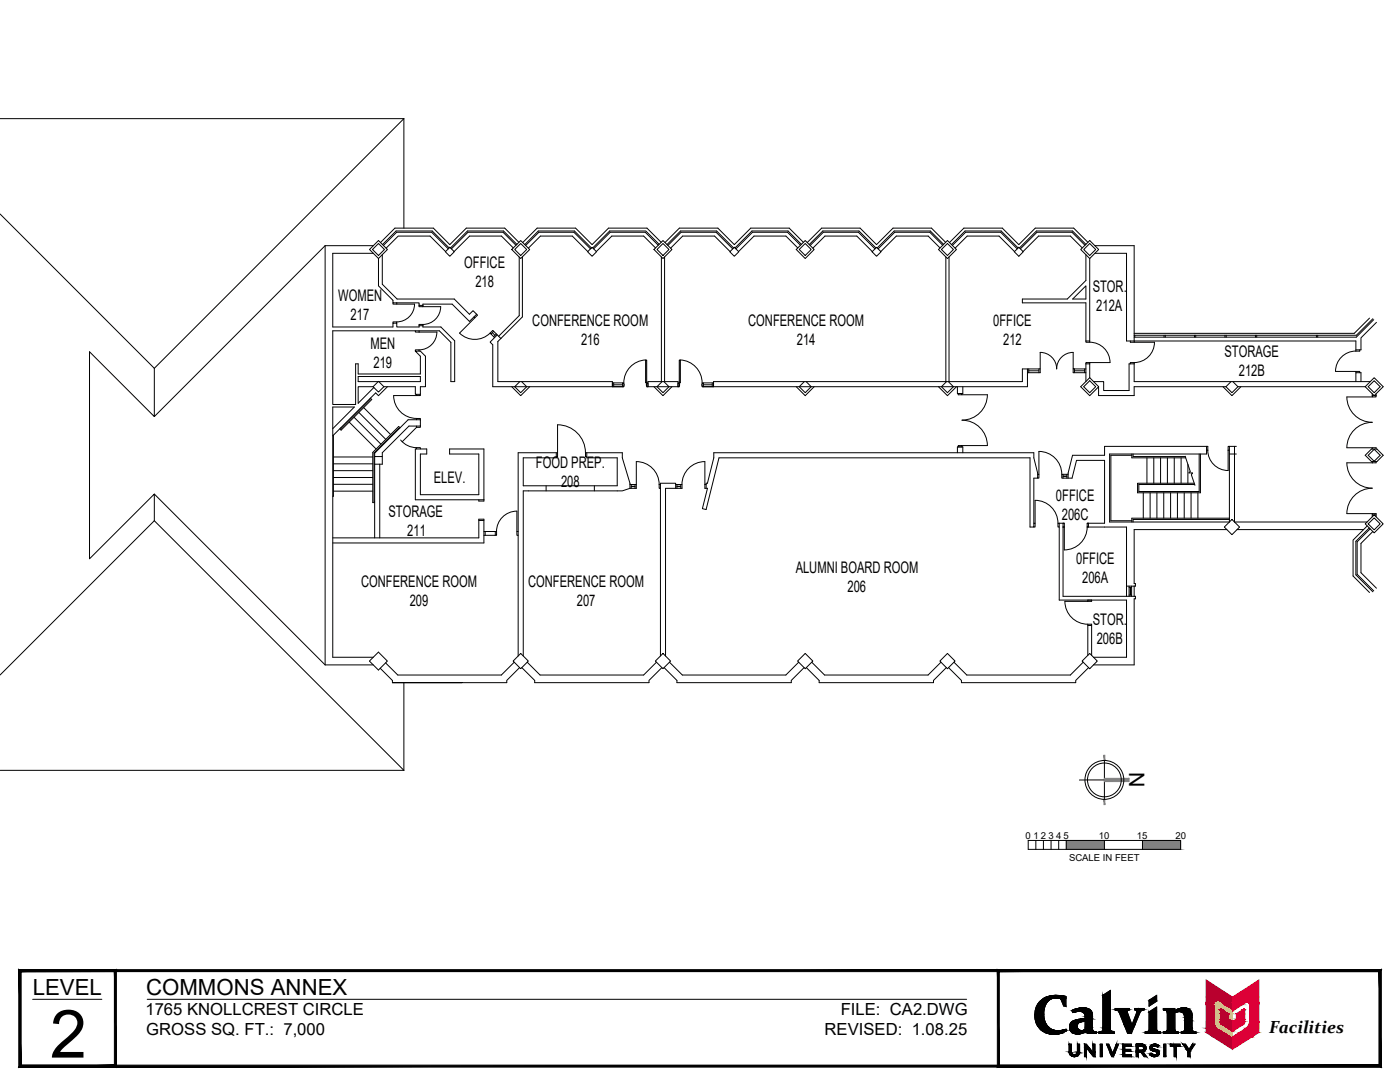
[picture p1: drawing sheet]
<svg xmlns="http://www.w3.org/2000/svg" width="279mm" height="216mm" viewBox="0 0 279 216" stroke-linecap="round" stroke-linejoin="round" font-family="sans-serif">
<defs><g id="words">
<text font-size="13.3" x="10" y="211">2</text>
<g font-size="4.4">
<text x="6.5" y="198.5">LEVEL</text>
<text x="29.2" y="198.5">COMMONS ANNEX</text>
</g>
<text font-size="4.2" x="225.3" y="154.1" transform="rotate(90 225.3 154.1)">N</text>
<text font-size="3.5" x="253.3" y="206.2">Facilities</text>
<g font-size="3.3">
<text x="29" y="202.5">1765 KNOLLCREST CIRCLE</text>
<text x="167.8" y="202.5">FILE: CA2.DWG</text>
<text x="29.2" y="206.6">GROSS SQ. FT.: 7,000</text>
<text x="164.6" y="206.6">REVISED: 1.08.25</text>
</g>
<g font-size="3.2">
<text x="92.6" y="53.5">OFFICE</text>
<text x="67.5" y="60">WOMEN</text>
<text x="94.9" y="57.3">218</text>
<text x="218.1" y="58.2">STOR.</text>
<text x="70" y="63.8">217</text>
<text x="106.2" y="65">CONFERENCE ROOM</text>
<text x="149.3" y="65">CONFERENCE ROOM</text>
<text x="198.2" y="65">0FFICE</text>
<text x="218.8" y="62">212A</text>
<text x="73.9" y="69.7">MEN</text>
<text x="116" y="68.8">216</text>
<text x="159" y="68.8">214</text>
<text x="200.2" y="68.8">212</text>
<text x="244.4" y="71.2">STORAGE</text>
<text x="74.5" y="73.5">219</text>
<text x="247.2" y="75">212B</text>
<text x="107" y="93.3">FOOD PREP.</text>
<text x="86.6" y="96.4">ELEV.</text>
<text x="112" y="97.1">208</text>
<text x="210.7" y="100">0FFICE</text>
<text x="77.5" y="103.1">STORAGE</text>
<text x="81.3" y="106.9">211</text>
<text x="211.9" y="103.8">206C</text>
<text x="214.8" y="112.5">0FFICE</text>
<text x="72.1" y="117.2">CONFERENCE ROOM</text>
<text x="105.4" y="117.2">CONFERENCE ROOM</text>
<text x="158.8" y="114.4">ALUMNI BOARD ROOM</text>
<text x="169.1" y="118.2">206</text>
<text x="216" y="116.3">206A</text>
<text x="81.8" y="121">209</text>
<text x="115.1" y="121">207</text>
<text x="218.1" y="124.8">STOR.</text>
<text x="218.9" y="128.6">206B</text>
</g>
<g font-size="1.9">
<text x="204.7" y="167.4">0</text>
<text x="206.3" y="167.4">1</text>
<text x="207.7" y="167.4">2</text>
<text x="209.2" y="167.4">3</text>
<text x="210.8" y="167.4">4</text>
<text x="212.3" y="167.4">5</text>
<text x="219.3" y="167.4">10</text>
<text x="226.9" y="167.4">15</text>
<text x="234.6" y="167.4">20</text>
<text x="213.3" y="171.9">SCALE IN FEET</text>
</g>
</g></defs>
<!-- layer: 0 -->
<g fill="none" stroke="#000" stroke-width=".2">
<path d="M216.5 155.6h3.9M220.4 151.8v7.7M205.2 167.7h30.4v1.8h-30.4zM206.7 167.7v1.8M208.2 167.7v1.8M209.8 167.7v1.8M211.3 167.7v1.8M212.8 167.7v1.8M220.4 167.7v1.8M228 167.7v1.8"/>
<circle cx="220.4" cy="155.6" r="3.4"/>
<circle cx="220.4" cy="155.6" r="3.9"/>
</g>
<g fill="#808080" stroke="#808080" stroke-width=".2">
<path d="M220.4 155.3v.7l4.9-.7zM220.4 156l4.9-.7v.7z"/>
<path d="M220.3 159.5l.2 1v-1zM220.3 159.5l.2 1h-.2z"/>
<path d="M215.5 155.7h1v-.1zM215.5 155.6h1l-1 .1z"/>
<path d="M220.3 150.7v1.1h.2zM220.3 150.7h.2v1.1z"/>
<path d="M228 167.7l7.6 1.8v-1.8zM228 167.7l7.6 1.8h-7.6z"/>
<path d="M212.8 167.7l7.6 1.8v-1.8zM212.8 167.7l7.6 1.8h-7.6z"/>
</g>
<!-- layer: A-WALL-FULL -->
<g fill="none" stroke="#000" stroke-width=".2">
<path d="M0 23.7h80.6M80.6 23.7l-49.8 49.8M80.6 23.7v21.8M0 42.7l30.8 30.8M64.9 49h9.6M64.9 49l-34.1 34.1M64.9 49v83.7M73.7 49.8l1.8-1.8 1.8 1.8-1.8 1.8zM74.5 50.5h-8.1v14.7h12v-.7h.8v.7h4.4v-.5h.8M75.5 48.6l1.2 1.2-1.2 1.2-1.2-1.2zM75.5 51.6v5.4l2.9 2.9v.5h.8M76.3 50.8v5.9l2.9 3h11.5l3 3 .7-.7 .7 .7"/>
<path d="M76.3 48.8l2.7-2.7h7.3l3.3 3.4M76.5 49l2.7-2.7h6.9l3.4 3.4M77.1 49.5l2.4-2.4h6.3l3.1 3.1M89.8 49.3l.9 .9-.9 .9-.9-.9zM102.1 49.8l1.8-1.8 1.8 1.8-1.8 1.8zM102.4 49.5l-2.3-2.4h-6.4l-3.1 3.1M102.7 49.8l1.2-1.2 1.2 1.2-1.2 1.2zM103 48.9l-2.6-2.6h-7l-3.3 3.4M103.2 48.8l-2.7-2.7h-7.2l-3.4 3.4M103.6 48.4l-2.9-2.9h-7.6l-3.3 3.3-3.3-3.3h-7.7l-2.9 2.9M103.6 51.3v11.7l-4.1 4.1M104.3 51.2v12l-4.9 4.9v8h22.8v1.1"/>
<path d="M104.7 48.8l2.7-2.7h7.2l3.4 3.4M104.9 49l2.6-2.7h7l3.3 3.4M105.4 49.5l2.5-2.4h6.3l3.1 3.1M117.9 49.6l.3-.3 .9 .9-.9 .9-.9-.9zM130.5 49.8l1.8-1.8 1.8 1.8-1.8 1.8zM130.8 49.5l-2.3-2.4h-6.4l-3.1 3.1M131.1 49.8l1.2-1.2 1.2 1.2-1.2 1.2zM131.4 48.9l-2.6-2.6h-7l-3.3 3.4M131.6 48.8l-2.7-2.7h-7.2l-3.4 3.4M132 48.4l-2.9-2.9h-7.7l-3.2 3.3-3.3-3.3h-7.7l-2.9 2.9M132 51.3v24.8M132.6 51.3v24.8"/>
<path d="M133.1 48.8l2.7-2.7h7.2l3.4 3.4M133.3 49l2.6-2.7h7l3.3 3.4M133.8 49.5l2.4-2.4h6.4l3.1 3.1M146.5 49.3l.9 .9-.9 .9-.9-.9zM158.9 49.8l1.8-1.8 1.8 1.8-1.8 1.8zM159.2 49.5l-2.4-2.4h-6.3l-3.1 3.1M159.8 48.9l-2.6-2.6h-7l-3.3 3.4M159.9 48.8l-2.6-2.7h-7.2l-3.4 3.4M160.3 48.4l-2.8-2.9h-7.7l-3.3 3.3-3.2-3.3h-7.7l-2.9 2.9M160.7 48.6l1.2 1.2-1.2 1.2-1.2-1.2zM161.5 48.8l2.7-2.7h7.2l3.4 3.4M161.7 49l2.6-2.7h7l3.3 3.4"/>
<path d="M162.2 49.5l2.4-2.4h6.4l3.1 3.1M174.9 49.3l.9 .9-.9 .9-.9-.9zM187.3 49.8l1.8-1.8 1.8 1.8-1.8 1.8zM187.6 49.5l-2.4-2.4h-6.3l-3.1 3.1M187.9 49.8l1.2-1.2 1.2 1.2-1.2 1.2zM188.1 48.9l-2.5-2.6h-7l-3.4 3.4M188.3 48.8l-2.6-2.7h-7.2l-3.4 3.4M188.7 48.4l-2.8-2.9h-7.7l-3.3 3.3-3.2-3.3h-7.7l-2.9 2.9M188.8 51.3v24.8M189.4 51.3v24.8M189.9 48.8l2.7-2.7h7.2l3.4 3.4M190.1 49l2.6-2.7h7l3.3 3.4"/>
<path d="M190.6 49.5l2.4-2.4h6.4l3.1 3.1M203.3 49.3l.9 .9-.9 .9-.9-.9zM214.1 59.7l2.6-2.7v2.7zM215.7 49.8l1.8-1.8 1.8 1.8-1.8 1.8zM216 49.5l-2.4-2.4h-6.3l-3.1 3.1M216.5 48.9l-2.6-2.6h-7l-3.3 3.4M216.7 50.8v5.2l-3.7 3.7h-9v.7h12.7v7.6M216.7 48.8l-2.7-2.7h-7.2l-3.3 3.4M217.1 48.4l-2.8-2.9h-7.7l-3.3 3.3-3.3-3.3h-7.6l-2.9 2.9M217.5 48.6l1.2 1.2-1.2 1.2-1.2-1.2zM217.5 51.6v16.4M218.5 49h7.8v19.3h4.1a4.1 4.1 0 0 1-4.1 4"/>
<path d="M218.5 50.5h6.3v17.5h45.8v2.1h.8v-.3M30.8 73.5v9.6l-12.9-12.9v41.3l12.9-12.9v5.3M71.5 75.1h12.4v1h-12.4zM73.7 79.6l.1 .1-5.7 5.8-.1-.1M73.9 79.4l.3 .3-6.1 6.1-.3-.2M74.5 77.2h-3v3.3l3.1-3.2M74.5 77.2l1 1 1.1-1M74.5 77.2l1-1.1 1.1 1.1M77.3 77.2l-1.8 1.8-.5-.6-8.6 8.6M78.4 60.4v.3h4.3a3.6 3.6 0 0 1-3.5 3.5M78.4 64.5v-.3h.8v.3M79.2 60.4h4.4v.8h4.4a3.6 3.6 0 0 1-3.6 3.5"/>
<path d="M79.2 60.4v.3M82.9 66v.3h.7M82.9 70.1v-.3h.7v.3M83.1 78.7v.2h.8v-.2M83.1 78.9h-4.5a4.6 4.6 0 0 0 4.5 4.6M83.6 60.9h.8M83.6 65h.8M83.6 66.3h3.6M83.6 66v.3M84.4 64.7v.5h3.6l2.7 2.8v8.1h-.7v-7.8l-2.3-2.3h-21.3v14.7h4.6v-8.1h.5v2h12.4v-3.5l-1-1h1l1 1v6.1h-1v1.5h-1v-1.5h-6.3M84.4 61.2v-.5h5.8l3.5 3.4 1.4-1.4M87.2 66.3a3.6 3.6 0 0 1-3.6 3.5"/>
<path d="M94.8 63.4l-3.1 3.1a4.3 4.3 0 0 0 6.1 0M95.1 62.7l.2 .2-.5 .5-.2-.2M98.3 66.4l.5 .5M98.5 66.1l-.5 .5 .7 .8M98.5 66.1l-.2-.2-.5 .6 .2 .1M98.5 66.1l1.5 1.4M99.1 66.6l-.6 .6M99.2 66.8l-1.4 1.5 .5 .5v8.4h26.2M102.1 77.2l1.8 1.8 1.8-1.8M103.7 76.1l-1 1.1 1.2 1.2 1.2-1.2-1-1.1M122.2 76.4h2M122.5 76.8h1.7"/>
<path d="M122.5 76.4v.8M124.2 76.4h.3v.8h-.3zM128.8 71.8a4.6 4.6 0 0 0-4.3 4.6M128.8 71.8h.3v4.6h-.3zM129.1 76.4h.2v.8h-.2zM129.1 77.2h6.5M129.3 77.2v-1.1h6v1.1M130.5 77.2l1.8 1.8 1.8-1.8M132.1 76.1l-1 1.1 1.2 1.2 1.2-1.2-1-1.1M135.3 76.4h.3v.8h-.3zM135.6 71.8h.2v4.6h-.2zM135.8 71.8a4.6 4.6 0 0 1 4.3 4.6"/>
<path d="M140.1 76.4h.3v.8h-.3zM140.4 76.4h2M140.4 76.8h1.7M142.1 76.4v.8M158.9 77.2l1.8 1.8 1.8-1.8M160.5 76.1l-1 1.1 1.2 1.2 1.2-1.2-1-1.1M187.3 77.2l1.8 1.8 1.8-1.8M188.9 76.1l-1 1.1 1.2 1.2 1.2-1.2-1-1.1M191.1 78.5h1.1M191.2 78.5v.3h.8v-.3M192 78.8h5.1M197.1 78.8a5.1 5.1 0 0 1-5.1 5 5.1 5.1 0 0 1 5.1 5.1"/>
<path d="M205.1 73.6v3.6h-65M205.3 73.6v.8M205.3 74h2M207.3 73.6v.8M207.6 73.6v.8h-2.5M214.2 73.6v.8h2.5M214.4 73.6h-.2v-3.3a3.3 3.3 0 0 0-3.3 3.3 3.3 3.3 0 0 0-3.3-3.3v3.3h-3.6v2.5h-61.6v1.1M214.4 74h2.1M214.4 73.6v.8M214.4 73.6h2.3M216.5 73.6v.8M216.7 68v.3h.8v-.3"/>
<path d="M216.7 72.6h.8M216.7 68h.8M216.7 72.6v3.5M217.5 68.3a4.1 4.1 0 0 1 4 4h-4M217.5 76l1.2 1.2-1.2 1.2-1.2-1.2zM217.5 75.4l1.8 1.8-1.8 1.8-1.8-1.8zM217.5 72.3h-.8v.3M217.5 72.3v3.1M219.2 77.1v1.8h7.1v-1.7h18.4M225.6 68v.3h.7M226.3 72.6h-1v5.3h-5v-1.8h-2.1M226.3 72.3v3.8h47.2"/>
<path d="M226.3 72.3h-.7v.3M226.5 66.9v.4M232.3 66.9v.4M232.6 66.9v.4M238.4 66.9v.4M238.6 66.9v.4M244.1 77.2l1.8 1.8 1.8-1.8M244.5 66.9v.4M244.7 77.2l1.2 1.2 1.2-1.2M244.7 66.9v.4M245.7 76.1l-1 1.1M246 76.1l1.1 1.1"/>
<path d="M247.1 77.2h25.4M250.5 66.9v.4M250.8 66.9v.4M262.7 66.9v.4M263 66.9v.4M268.8 79.2a5.1 5.1 0 0 0 5.1 5.1 5.1 5.1 0 0 0-5.1 5h5.1M268.8 79.2h5.1M270.6 70.1a4.1 4.1 0 0 0-4.1 4h4.9v.3M270.6 76.1v-1.7h1v1.7M270.6 74.1v.3M273.1 77.2l1.1-1.2 1.2 1.2-1.2 1.2zM273.3 63.5l-3 3h-44"/>
<path d="M273.9 79v.2h.7v-.2M273.9 79h.7M273.9 78.6v.4M274 63.6l-3.3 3.3h-44.4M274.2 63.8l-3.5 3.5h-44.4M274.2 75.4l1.8 1.8-1.8 1.8-1.7-1.8zM274.6 78.6v.4M274.7 64.3l-3.1 3.1v2.4h-1M30.8 98.6l34.1 34.1M66.4 85.5l4.3-4.3h-4.3v49.9h8.1M66.5 86.8v12.2h-.1M66.5 92.6h7.9"/>
<path d="M66.5 93.9h7.9M66.5 95.3h7.9M66.5 96.6h7.9M66.5 98h7.9M66.5 91.2h7.9M69.7 84.2l5.4 5.4M70.7 83.3l5.3 5.3M71.6 82.3l5.4 5.4M72.6 81.3l5.4 5.4M74.8 90.4l6.6-6.6h2.5v1.2h-2.3l-5.3 5.3v.8h-1.5zM74.8 91.1v16.2M75.8 92.6v14.7"/>
<path d="M76.3 91.1v1.5h-1.5M79.7 85.5l-.1-.1-5 5v9.6h.2M79.8 85.4l-.2-.3-5.2 5.2v10h.4M80 87.8a4.1 4.1 0 0 0 3.1 1.5M83.1 89.6v-.3h.8v.3M83.1 83.8v-.3h.8v.3M83.1 85v.3M83.9 85v.3h-.8l-2.8 2.8M95.6 99.7v.3h1v-10.4h-6.9v1h5.9v8.1h-11.7v-8.1h1.3v-1h-2.3v10.1h13.7M109 96.9v1M111 90.3v1.1h-6.6v5.5h18.8v-5.5h-6.1v-1.1M111.3 90.3h-7.9v40.6"/>
<path d="M116.8 90.3a5.6 5.6 0 0 0-5.5-5.5v6.3h-.3M116.9 90.3h7.3v1.1l1.5 5v1h1.3v-.7h-1.3M116.9 90.3v.8h.2M118.6 96.9v1M125.7 97.4l-1.5 .5h-19.8v33M126 97h.7M126 97.1h.7M126 96.7v.7M126.7 96.7v.7M131.6 96.7v.7h.2M131.6 96.7h.2M131.6 96.7a4.6 4.6 0 0 0-4.6-4.6v4.6"/>
<path d="M134.8 97.4v-1h-3v34.5M134.8 96.7h1.3v.7h-3.3v33.5M135.1 96.7v.7M135.1 97h.8M135.1 97.1h.8M135.9 96.7v.7M140.7 92.1a4.6 4.6 0 0 0-4.6 4.6M140.7 92.1v5.3h.2v-1h.3l1.3-5v-1.1h63.8v1.1l.8 3v1h-.8v9.8h-.7v-13.8h-62.1l-2.6 10.3-.7-.2 1-4.1h-.3M140.7 96.7h.2M191.1 89.2h1.1M191.2 88.9h.8v.3h-.8zM192 88.9h5.1"/>
<path d="M207.1 94.6h.2v.8h-.2M207.3 90.1a4.6 4.6 0 0 1 4.6 4.5M207.3 90.1v4.5M212.2 94.6v.8M212.2 95h.7M212.2 95.1h.7M212.9 94.6v.8M213.2 94.6h-1.3v.8h2.1l.8-3.5h5.6v12.5h-3.4M225.9 90.8h-4.2v13.1h4.2M225.9 90.6v.8h10.7M226.1 90.6v.5h10.4M228.2 98.3v5.1"/>
<path d="M228.9 91.4v5M229.5 98.3v5.1M230.3 91.4v5M230.9 98.3v5.1M231.6 91.4v5M232.3 98.3v5.1M233 91.4v5M233.6 98.3v5.1M234.3 91.4v5M235 98.3v5.1M235.7 91.4v5M236.3 98.3v5.1"/>
<path d="M236.5 91l1 3-.2 .4h.7l-.2 .3 .7 2.1M237.1 92.7v3.7M237.7 98.3v5.1M239.1 98.3v5.1M239.3 90.6v7.5h-12v-1.4h11.1M239.6 90.6v7.7h-12.6v-1.9h11.3M240.8 89.1v1.5h-19.4v13.6h24v-15.1M240.8 89.8h.2M241 89.8a4.1 4.1 0 0 0 4.1 4.1M241 89.8v-.7h-20.6v1.7h-6.4l-.8 3.6v1M245.1 89.8v4.1M245.1 89.8h.3"/>
<path d="M245.4 89.1h-.3v.7M245.4 89.1h1.3M245.4 90.6h1.3M246.4 89.1v15.1h26.4M272.5 90.8l1.2-1.2h1.1l1.2 1.2-1.2 1.3h-1.1zM273.1 90.8l1.1-1.1 1.2 1.1-1.2 1.2zM273.9 97.4a5.1 5.1 0 0 0-5.1 5.1h5.1M273.9 89.6v-.3h.7v.3M273.9 92.1v.3M274.6 92.1v.3l-5.8-.1a5.1 5.1 0 0 0 5.1 5.1M30.8 103.9l-30.8 30.8M30.8 103.9l49.8 49.8"/>
<path d="M66.4 107.3h29.2v-3.7h1v4.7h-30.2M95.6 103.9h1M96.6 106.1h2.2v.7h-2.2M96.8 106.1v.7M98.8 106.1h.3v.7h-.3M103.2 102a4.1 4.1 0 0 0-4.1 4.1M103.2 102v4.8h.2M103.2 106.1h.2M206.3 104.4h.3v.8h-.3M211.1 104.4a4.6 4.6 0 0 0-4.5-4.6v4.6M211.4 104.4h-.3v.8h.3M211.4 104.4v15.3h13.4v11.4h-6.6"/>
<path d="M211.4 104.4h1M217 104.4h.2v.8h-.2zM217.1 119.7v.3M217.9 119.7v.3h-5.4a4.6 4.6 0 0 0 4.6 4.6M224.8 119v-13.8h-7.8a4.6 4.6 0 0 1-4.6 4.5v-4.5h-.2h.2v-.8h-.2v14.6h14.4v.5h-.3v13.2h-8.1M225.3 117.2h.5M225.3 118.7h.5M225.3 117v2M225.6 117.2v1.5M225.8 117v2M226.3 117v2M244.3 105.2l1.6-1.5 1.5 1.5-1.5 1.5z"/>
<path d="M244.8 105.7h-18.5v10.7h.3v.6h-1.8M245.4 103.7h-19.3v.5M245.4 103.4h-19.5v.8M246.9 105.7h25.2M272.9 104.9l-2.9 2.9v7.1l3.3 3.3M273.1 104.5l1.1-1.2 1.2 1.2-1.2 1.2zM273.3 105.3l-2.7 2.7v6.7l3.4 3.4M273.4 105.5l-2.6 2.6v6.5l3.4 3.3M273.9 102.7h.7v.4M274 106.1l-2.4 2.3v5.9l3.1 3.1M274.2 102.7l1.8 1.8-1.8 1.8-1.7-1.8zM274.6 102.7v-.2h-.7v.6"/>
<path d="M64.9 132.7h9.6M73.7 131.9l1.8-1.8 1.8 1.8-1.8 1.8zM75.9 133.4l2.4 2.4v.4M80.6 136.2v17.5M102.6 132.1l-2.5 2.6h-20.7l-2.4-2.4M103.7 133.2l-2.6 2.6v.4h-22.8h13.9M103.9 130.4l1.5 1.5-1.5 1.5-1.5-1.5zM104.1 133.2l2.6 2.6v.4h22.8v-.4l2.6-2.6M105.2 132.1l2.6 2.6h20.6l2.6-2.6M130.8 131.9l1.5-1.5 1.5 1.5-1.5 1.5zM132.5 133.2l2.6 2.6v.4h22.8v-.4l2.6-2.6M133.6 132.1l2.6 2.6h20.6l2.6-2.6"/>
<path d="M159.2 131.9l1.5-1.5 1.5 1.5-1.5 1.5zM160.9 133.2l2.6 2.6v.4h22.8v-.4l2.6-2.6M162 132.1l2.6 2.6h20.6l2.6-2.6M189.1 130.4l1.5 1.5-1.5 1.5-1.5-1.5zM189.3 133.2l2.6 2.6v.4h22.8v-.4l2.6-2.6M190.4 132.1l2.5 2.6h20.7l2.6-2.6M216 131.9l1.5-1.5 1.5 1.5-1.5 1.5zM217.1 124.6v6.2M217.1 124.6h.8v6.2M217.1 124.8h.8M0 153.7h80.6"/>
</g>
<!-- layer: A-WALL FULL -->
<path d="M191.1 77.2v1.3M192.2 77.2v1.3M191.1 89.2v1.1M192.2 89.2v1.1" fill="none" stroke="#000" stroke-width=".2"/>
<!-- layer: A-TITL -->
<g fill="#000" stroke="#000" stroke-width=".2">
<path d="M210.5 198.6h.3zM220.1 198.6l1.5-1v1zM229.3 199.6h1.5v.2zM229.3 199.6l1.5-1v1zM210 206.4h.8zM212.5 205.5h.3zM214.1 202h.2zM214.2 210.8h.5zM214.8 210.4h.5zM214.9 206.3h.5zM216 201.9h1.9zM216 201.1h.4z"/>
<path d="M216.7 206h2.1zM220 205.7h1.7zM220.1 205.6h1.5zM229.2 205.8h1.7zM229.2 205.7h1.7zM230.3 208.4h.4zM230.8 210h.5zM229.3 201.9l1.5-1v1zM234.5 201.7h3.1zM236.2 201.1h.3z"/>
<path d="M207.5 199.9l1.5 .1 .1-.1zM207.5 199.9l1.5 .1h-1.6z"/>
<path d="M207.6 199.8h1.5zM207.5 199.9h1.6z"/>
<path d="M207.7 199.7l1.4 .1 .2-.1zM207.7 199.7l1.4 .1h-1.5z"/>
<path d="M207.8 199.6h1.5zM207.7 199.7h1.6z"/>
<path d="M208 199.5l1.3 .1 .2-.1zM207.8 199.6l.2-.1 1.3 .1z"/>
<path d="M208 199.4h1.6zM208 199.5h1.5z"/>
<path d="M208.1 199.3h1.7zM208 199.4h1.6z"/>
<path d="M208.3 199.2l1.5 .1 .2-.1zM208.1 199.3l.2-.1 1.5 .1z"/>
<path d="M208.3 199.2h1.8zM208.3 199.2h1.7z"/>
<path d="M208.4 199.2h1.9zM208.3 199.2h1.8z"/>
<path d="M208.5 199.1h2zM208.4 199.2h1.9z"/>
<path d="M208.5 199.1h2.3zM208.5 199.1h2.3z"/>
<path d="M208.5 199.1h2.3zM208.5 199.1h2z"/>
<path d="M210.8 199.1h1.9zM210.8 199.1h1.9z"/>
<path d="M210.5 198.6h.8zM210.2 198.6h1.1z"/>
<path d="M210.2 198.6h1.1zM210.2 198.6h1.1z"/>
<path d="M210.2 198.6l1.5 .1zM210 198.7h1.7z"/>
<path d="M210 198.7h1.8zM209.9 198.7h1.9z"/>
<path d="M209.9 198.7h2.3zM209.6 198.7h2.6z"/>
<path d="M209.6 198.7l2.8 .1zM209.5 198.8h2.9z"/>
<path d="M209.5 198.8h3.2zM209.2 198.8h3.5z"/>
<path d="M209.2 198.8l3.5 .1zM209.1 198.9h3.6z"/>
<path d="M209.1 198.9h3.6zM209.1 198.9h3.6z"/>
<path d="M209.1 198.9l3.6 .1zM208.8 199h3.9z"/>
<path d="M208.8 199l3.9 .1v-.1zM208.6 199.1l.2-.1 3.9 .1z"/>
<path d="M208.6 199.1h4.1zM208.5 199.1h4.2z"/>
<path d="M210.8 199.1l1.9 .1zM210.8 199.1l1.9 .1z"/>
<path d="M211.1 199.2h1.6zM211.1 199.2h1.6z"/>
<path d="M211.4 199.2l1.3 .1zM211.4 199.2l1.3 .1z"/>
<path d="M211.7 199.3l1 1.5v-1.5zM211.7 199.3l1 1.5h-.4z"/>
<path d="M220.1 198.6l1.5 6.3v-6.3zM220.1 198.6l1.5 6.3h-1.5z"/>
<path d="M229.3 199.6v.2h1.5zM229.3 199.8h1.5l-1.5 1z"/>
<path d="M3.8 212.9l271.4-.4h-271zM3.8 212.9l271.4-.4 .4 .4zM275.2 193.9v18.6l.4 .4zM275.2 193.9l.4-.4v19.4zM4.2 193.9h271l.4-.4zM3.8 193.5h271.8l-271.4 .4zM3.8 193.5l.4 19v-18.6zM3.8 193.5l.4 19-.4 .4z"/>
<path d="M3.8 212.9l19-.4h-18.6zM3.8 212.9l19-.4 .4 .4zM22.8 193.9v18.6l.4 .4zM22.8 193.9l.4-.4v19.4zM4.2 193.9h18.6l.4-.4zM3.8 193.5h19.4l-19 .4zM3.8 193.5l.4 19v-18.6zM3.8 193.5l.4 19-.4 .4z"/>
<path d="M199.4 212.5l-.4 .4 76.2-.4zM199 212.9l76.2-.4 .4 .4zM275.2 193.9v18.6l.4 .4zM275.2 193.9l.4-.4v19.4zM199.4 193.9h75.8l.4-.4zM199 193.5h76.6l-76.2 .4zM199 193.5l.4 19v-18.6zM199 193.5l.4 19-.4 .4z"/>
<path d="M206.6 201.9l1.7 .2v-.2zM206.6 201.9l1.7 .2h-1.7z"/>
<path d="M206.6 202.1l1.7 .2v-.2zM206.6 202.1l1.7 .2h-1.8z"/>
<path d="M206.5 202.3l1.8 .2v-.2zM206.5 202.3l1.8 .2h-1.8z"/>
<path d="M206.5 202.5l1.8 .1v-.1zM206.5 202.5l1.8 .1h-1.8z"/>
<path d="M206.5 202.6l1.8 .3v-.3zM206.5 202.6l1.8 .3h-1.8z"/>
<path d="M206.5 202.9l1.9 .1-.1-.1zM206.5 202.9l1.9 .1h-1.9z"/>
<path d="M206.6 201.7l1.7 .2v-.2zM206.6 201.7l1.7 .2h-1.7z"/>
<path d="M206.5 203l1.9 .2v-.2zM206.5 203l1.9 .2h-1.8z"/>
<path d="M206.6 201.5l1.7 .2 .1-.2zM206.6 201.5l1.7 .2h-1.7z"/>
<path d="M206.7 201.4h1.7zM206.7 201.4l1.7 .1z"/>
<path d="M206.6 203.2l1.8 .2v-.2zM206.6 203.2l1.8 .2h-1.8z"/>
<path d="M206.6 203.4l1.9 .2-.1-.2zM206.6 203.4l1.9 .2h-1.8z"/>
<path d="M206.7 201.2l1.7 .2v-.2zM206.7 201.2l1.7 .2h-1.7z"/>
<path d="M206.8 201.1h1.6zM206.8 201.1l1.6 .1z"/>
<path d="M206.7 203.6l1.8 .2v-.2zM206.7 203.6l1.8 .2h-1.8z"/>
<path d="M206.8 200.9l1.6 .2 .1-.2zM206.8 200.9l1.6 .2h-1.6z"/>
<path d="M206.7 203.8l1.9 .1-.1-.1zM206.7 203.8l1.9 .1h-1.9z"/>
<path d="M206.9 200.8l1.6 .1v-.1zM206.9 200.8l1.6 .1h-1.7z"/>
<path d="M206.7 203.9l2 .2-.1-.2zM206.7 203.9l2 .2h-1.9z"/>
<path d="M207 200.6l1.5 .2 .1-.2zM207 200.6l1.5 .2h-1.6z"/>
<path d="M207 200.5h1.7zM207 200.5l1.6 .1z"/>
<path d="M206.8 204.1l1.9 .1zM206.8 204.1l1.9 .1z"/>
<path d="M206.8 204.2l2 .1-.1-.1zM206.8 204.2l2 .1h-1.9z"/>
<path d="M207.2 200.3l1.5 .2 .1-.2zM207.2 200.3l1.5 .2h-1.7z"/>
<path d="M206.9 204.3l2 .2-.1-.2zM206.9 204.3l2 .2h-1.9z"/>
<path d="M207.2 200.3h1.6zM207.2 200.3h1.6z"/>
<path d="M207 204.5l1.9 .1zM207 204.5l1.9 .1z"/>
<path d="M207 204.6l2.1 .2-.2-.2zM207 204.6l2.1 .2h-2z"/>
<path d="M207.3 200.1l1.5 .2 .1-.2zM207.3 200.1l1.5 .2h-1.6z"/>
<path d="M207.4 200h1.6zM207.4 200l1.5 .1z"/>
<path d="M207.1 204.8h2zM207.1 204.8h2z"/>
<path d="M207.1 204.8l2.2 .2-.2-.2zM207.1 204.8l2.2 .2h-2z"/>
<path d="M207.3 205l2.1 .1zM207.3 205l2.1 .1z"/>
<path d="M207.4 205.1l2.1 .1zM207.4 205.1l2.1 .1z"/>
<path d="M207.4 205.2l2.4 .1-.3-.1zM207.4 205.2l2.4 .1h-2.2z"/>
<path d="M207.6 205.3h2.2zM207.6 205.3h2.2z"/>
<path d="M207.6 205.3l2.4 .2-.2-.2zM207.6 205.3l2.4 .2h-2.3z"/>
<path d="M210 206.4h.7zM210.1 206.4h.6z"/>
<path d="M207.7 205.5h2.6zM207.7 205.5h2.6z"/>
<path d="M207.8 205.5l2.6 .1zM207.8 205.5l2.6 .1z"/>
<path d="M207.9 205.6h2.7zM207.9 205.6h2.7z"/>
<path d="M207.9 205.6l3 .1zM207.9 205.6l3 .1z"/>
<path d="M208 205.7h3.2zM208 205.7h3.2z"/>
<path d="M209.8 206.3h1.3zM209.8 206.3l1 .1z"/>
<path d="M209.6 206.3h1.6zM209.6 206.3h1.5z"/>
<path d="M209.4 206.3h2zM209.4 206.3h1.8z"/>
<path d="M209.2 206.2h2.4zM209.2 206.2l2.2 .1z"/>
<path d="M209.1 206.2h2.6zM209.1 206.2h2.5z"/>
<path d="M208.8 206.1h3.1zM208.8 206.1l2.9 .1z"/>
<path d="M208.8 206.1h3.2zM208.8 206.1h3.1z"/>
<path d="M208.5 206l3.5 .1 .3-.1zM208.5 206l3.5 .1h-3.2z"/>
<path d="M208.2 205.8l4.1 .2 .3-.2zM208.2 205.8l4.1 .2h-3.8zM208.5 206h3.8zM208.5 206h3.8z"/>
<path d="M208.2 205.8h4.4zM208.2 205.8h4.4z"/>
<path d="M212.5 205.5h.3zM212.2 205.5h.6z"/>
<path d="M212.2 205.5l.6 .1zM212 205.6h.8z"/>
<path d="M212 205.6h.8zM211.6 205.6h1.2z"/>
<path d="M211.6 205.6l1.2 .1zM211.2 205.7h1.6z"/>
<path d="M211.2 205.7h1.6zM211.2 205.7h1.6z"/>
<path d="M208 205.7l4.6 .1 .2-.1zM208 205.7l4.6 .1h-4.4z"/>
<path d="M213.4 208.3l.4 1.6v-1.6zM213.4 208.3l.4 1.6h-.4z"/>
<path d="M213.4 209.9h.4zM213.4 209.9h.4z"/>
<path d="M213.4 209.9l.4 .1zM213.4 209.9l.4 .1z"/>
<path d="M213.4 210l.5 .1zM213.4 210l.5 .1z"/>
<path d="M213.4 210.1h.5zM213.4 210.1h.5z"/>
<path d="M213.4 210.1l.6 .1zM213.4 210.1l.6 .1z"/>
<path d="M213.5 210.2l.5 .1zM213.5 210.2l.5 .1z"/>
<path d="M213.5 210.3h.5zM213.5 210.3h.5z"/>
<path d="M213.5 210.3l.6 .1zM213.5 210.3l.6 .1z"/>
<path d="M213.5 210.4h.7zM213.5 210.4h.7z"/>
<path d="M214.2 210.8h.3zM214.3 210.8h.2z"/>
<path d="M213.6 210.4h.7zM213.6 210.4h.7z"/>
<path d="M213.6 210.4l.8 .1zM213.6 210.4l.8 .1z"/>
<path d="M213.6 210.5h.8zM213.6 210.5h.8z"/>
<path d="M214.1 202h.3zM214.1 202h.2z"/>
<path d="M214 201.9h.7zM214 201.9l.4 .1z"/>
<path d="M214.1 210.8h.6zM214.1 210.8h.6z"/>
<path d="M214 210.8h.9zM214 210.8h.7z"/>
<path d="M214.9 206.3h.4zM215 206.3h.3z"/>
<path d="M213.9 210.7h1zM213.9 210.7l1 .1z"/>
<path d="M213.5 204.7h1.5zM213.5 204.7h1.5z"/>
<path d="M213.5 204.7l1.5 .2v-.2zM213.5 204.7l1.5 .2h-1.5zM213.5 204.9h1.5zM213.5 204.9h1.5z"/>
<path d="M213.5 204.9l1.5 .2v-.2zM213.5 204.9l1.5 .2h-1.5z"/>
<path d="M215 210h.5zM215 210h.5z"/>
<path d="M213.5 204.5l1.5 .2v-.2zM213.5 204.5l1.5 .2h-1.5z"/>
<path d="M213.5 204.5h1.5zM213.5 204.5h1.5z"/>
<path d="M213.8 210.7h1.2zM213.8 210.7h1.1z"/>
<path d="M213.5 205.1h1.6zM213.5 205.1h1.6z"/>
<path d="M213.5 205.1l1.6 .1v-.1zM213.5 205.1l1.6 .1h-1.6z"/>
<path d="M214 201.8h1.1zM214 201.8l.7 .1z"/>
<path d="M213.6 204.4h1.5zM213.6 204.4h1.5z"/>
<path d="M213.6 204.4l1.4 .1 .1-.1zM213.6 204.4l1.4 .1h-1.5z"/>
<path d="M213.7 210.6h1.4zM213.7 210.6l1.3 .1z"/>
<path d="M213.5 205.2l1.6 .1zM213.5 205.2l1.6 .1z"/>
<path d="M213.5 205.3h1.7zM213.5 205.3h1.7z"/>
<path d="M213.6 204.3h1.5zM213.6 204.3l1.5 .1h-1.5z"/>
<path d="M213.6 204.2h1.6zM213.6 204.2l1.5 .1z"/>
<path d="M213.5 205.3l1.7 .1zM213.5 205.3l1.7 .1z"/>
<path d="M213.7 210.5h1.5zM213.7 210.5l1.4 .1z"/>
<path d="M213.7 204.2h1.5zM213.7 204.2h1.5z"/>
<path d="M213.5 205.4h1.8zM213.5 205.4h1.8z"/>
<path d="M213.6 210.5h1.6zM213.6 210.5h1.6z"/>
<path d="M214.5 210.4h.7zM214.4 210.5h.8z"/>
<path d="M213.5 205.4l1.8 .1zM213.5 205.4l1.8 .1z"/>
<path d="M214.7 210.4h.6zM214.5 210.4h.7z"/>
<path d="M213.7 204.1h1.6zM213.7 204.1l1.5 .1z"/>
<path d="M214.7 210.4h.6zM214.7 210.4h.6z"/>
<path d="M213.8 204.1h1.5zM213.8 204.1h1.5z"/>
<path d="M213.6 205.5h1.8zM213.6 205.5h1.8z"/>
<path d="M214.8 210.3h.5zM214.8 210.4h.5zM214.7 210.4h.6z"/>
<path d="M213.8 204h1.6zM213.8 204.1h1.5z"/>
<path d="M213.6 205.5h1.8zM213.6 205.5h1.8z"/>
<path d="M214.9 210.2h.5zM214.9 210.2l.4 .1h-.5z"/>
<path d="M214.9 210.2h.5zM214.9 210.2h.5z"/>
<path d="M214 201.8h1.4zM214 201.8h1.1z"/>
<path d="M215 210.1h.4zM215 210.1l.4 .1z"/>
<path d="M213.6 205.5l1.9 .1zM213.6 205.5l1.9 .1z"/>
<path d="M215 208.3l.5 1.6v-1.6zM215 208.3l.5 1.6h-.5z"/>
<path d="M215 209.9l.5 .1v-.1zM215 209.9l.5 .1h-.5z"/>
<path d="M215 210l.4 .1 .1-.1zM215 210l.4 .1h-.4z"/>
<path d="M214.7 206.3h.8zM214.7 206.3h.7z"/>
<path d="M214.7 206.3h.8zM214.7 206.3h.8z"/>
<path d="M213.6 205.6h2.1zM213.6 205.6h2.1z"/>
<path d="M213.9 204h1.7zM213.9 204h1.5h-1.6z"/>
<path d="M213.9 203.9h1.7zM213.9 203.9l1.7 .1z"/>
<path d="M214.5 206.2h1.2zM214.5 206.2l1 .1z"/>
<path d="M213.9 203.9h1.8zM213.9 203.9h1.7z"/>
<path d="M213.6 205.6h2.2zM213.6 205.6h2.2z"/>
<path d="M213.6 205.6h2.3zM213.6 205.6h2.3z"/>
<path d="M214.4 206.2h1.4zM214.4 206.2h1.3z"/>
<path d="M214.3 206.2h1.6zM214.3 206.2h1.5z"/>
<path d="M214 203.9h1.9zM213.9 203.9h1.8z"/>
<path d="M214.2 206.1h1.8zM214.2 206.1l1.7 .1z"/>
<path d="M214.1 206.1h2zM214.1 206.1h1.9z"/>
<path d="M214 206.1h2.2zM214 206.1h2.1z"/>
<path d="M214 203.8h2.2zM214 203.9h1.9z"/>
<path d="M213.9 206h2.4zM213.9 206h2.4z"/>
<path d="M213.9 206h2.4zM213.9 206l2.3 .1z"/>
<path d="M216 201.1h.5zM215.8 201.1h.7z"/>
<path d="M215.8 201.1h.8zM215.7 201.1h.9z"/>
<path d="M213.8 205.9h2.7zM213.8 205.9l2.5 .1z"/>
<path d="M214 203.8h2.6zM214 203.8h2.2z"/>
<path d="M215.7 201.1l1.1 .1zM215.4 201.2h1.4zM215.4 201.2h1.4zM215.4 201.2h1.4z"/>
<path d="M213.7 205.8h2.9zM213.7 205.8l2.8 .1z"/>
<path d="M215.4 201.2h1.6zM215.2 201.2h1.8z"/>
<path d="M216.4 208.3l1 .8-.6-.8zM216.4 208.3l1 .8h-1z"/>
<path d="M216.4 209.1l.4 1.8v-1.8zM216.4 209.1l.4 1.8h-.4z"/>
<path d="M215.2 201.2h1.8zM215.1 201.2h1.9z"/>
<path d="M215.1 201.2l2.1 .1zM214.9 201.3h2.3z"/>
<path d="M214.9 201.3h2.4zM214.7 201.3h2.6z"/>
<path d="M214.7 201.3l2.7 .1zM214.5 201.4h2.9z"/>
<path d="M216.8 209.1l1.3 .9-.7-.9zM216.8 209.1l1.3 .9h-.5z"/>
<path d="M214.5 201.4l3 .1zM214.3 201.5h3.2z"/>
<path d="M214.3 201.5h3.3zM214.2 201.5h3.4z"/>
<path d="M214.2 201.5l3.5 .1zM214 201.6h3.7z"/>
<path d="M214 201.6h3.7zM214 201.6h3.7z"/>
<path d="M214 201.6l3.8 .2-.1-.2zM214 201.6l3.8 .2h-3.8z"/>
<path d="M214 201.8h3.8zM214 201.8h3.8z"/>
<path d="M215.4 201.8h2.4zM215.4 201.8h2.4z"/>
<path d="M215.6 201.8l2.2 .1zM215.6 201.8l2.2 .1z"/>
<path d="M215.9 201.9h2zM215.9 201.9h2zM216 201.9h1.9z"/>
<path d="M216 201.9l1.9 .1zM216 201.9l1.9 .1z"/>
<path d="M216.2 202l1.7 .1zM216.2 202l1.7 .1z"/>
<path d="M216.3 202.1h1.6zM216.3 202.1h1.6z"/>
<path d="M216.3 202.1l1.7 .1-.1-.1zM216.3 202.1l1.7 .1h-1.6z"/>
<path d="M216.4 202.2h1.6zM216.4 202.2h1.6z"/>
<path d="M216.4 202.2l1.6 .1v-.1zM216.4 202.2l1.6 .1h-1.5z"/>
<path d="M216.5 202.3l1.5 .1zM216.5 202.3l1.5 .1z"/>
<path d="M216.5 205.2l1.5 .2v-.2zM216.5 205.2l1.5 .2h-1.5z"/>
<path d="M216.5 202.4l1.5 .1zM216.5 202.4l1.5 .1z"/>
<path d="M216.5 202.5l1.5 .2v-.2zM216.5 202.5l1.5 .2h-1.5z"/>
<path d="M216.5 205l1.5 .2v-.2zM216.5 205l1.5 .2h-1.5z"/>
<path d="M215.8 203.3l2.2 .1zM215.5 203.4h2.5z"/>
<path d="M215.5 203.4h2.5zM215.2 203.4h2.8z"/>
<path d="M215.2 203.4l2.8 .1zM214.9 203.5h3.1z"/>
<path d="M214.9 203.5h3.1zM214.7 203.5h3.3z"/>
<path d="M214.7 203.5l3.3 .1zM214.4 203.6h3.6z"/>
<path d="M214.4 203.6l3.6 .1v-.1zM214.2 203.7l.2-.1 3.6 .1z"/>
<path d="M214.2 203.7l3.8 .1zM214 203.8h4z"/>
<path d="M214 203.8h4zM214 203.8h4z"/>
<path d="M216.6 203.8l1.4 1.2v-1.2zM216.6 203.8l1.4 1.2h-1.5z"/>
<path d="M216.5 205.4h1.5zM216.5 205.4h1.5z"/>
<path d="M216.5 202.7l1.5 .1zM216.5 202.7l1.5 .1z"/>
<path d="M216.6 202.8l1.4 .1v-.1zM216.6 202.8l1.4 .1h-1.4z"/>
<path d="M216.6 202.9l1.4 .4v-.4zM216.6 202.9l1.4 .4h-1.4z"/>
<path d="M216.6 203.3h1.4zM216.2 203.3h1.8z"/>
<path d="M216.2 203.3h1.8zM215.8 203.3h2.2z"/>
<path d="M216.5 205.4l1.5 .1zM216.5 205.5h1.5z"/>
<path d="M216.5 205.5h1.6zM216.4 205.5h1.7z"/>
<path d="M216.4 205.5l1.7 .1zM216.3 205.6h1.8z"/>
<path d="M216.3 205.6h1.8zM216.2 205.6h1.9z"/>
<path d="M216.2 205.6h1.9zM216.1 205.6h2z"/>
<path d="M216.1 205.6h2zM216 205.6h2.1z"/>
<path d="M216 205.6h2.1zM215.9 205.6h2.2z"/>
<path d="M213.6 205.6h4.5zM213.6 205.6h4.5z"/>
<path d="M213.6 205.6l4.6 .1zM213.6 205.6l4.6 .1z"/>
<path d="M213.7 205.7h4.5zM213.7 205.7h4.5z"/>
<path d="M213.7 205.7h4.5zM213.7 205.7h4.5z"/>
<path d="M213.7 205.7l4.6 .1zM213.7 205.7l4.6 .1z"/>
<path d="M216.6 205.8h1.7zM216.6 205.8h1.7z"/>
<path d="M216.6 205.8h1.8zM216.6 205.8h1.8z"/>
<path d="M216.6 205.8l1.9 .1zM216.6 205.8l1.9 .1z"/>
<path d="M216.7 205.9h1.8zM216.7 205.9h1.8z"/>
<path d="M216.7 205.9h1.9zM216.7 205.9h1.9z"/>
<path d="M218.1 208.3l.4 1.7v-1.7zM218.1 208.3l.4 1.7h-.4z"/>
<path d="M217.6 210l.9 .9v-.9zM217.6 210l.9 .9h-.3z"/>
<path d="M216.7 205.9l2.1 .1zM216.7 205.9l2.1 .1zM216.7 206h2.1z"/>
<path d="M216.7 206h2.1zM216.7 206h2.1z"/>
<path d="M216.8 206l2 .1zM216.8 206l2 .1z"/>
<path d="M217 206.1l1.8 .1zM217 206.1l1.8 .1z"/>
<path d="M217.1 206.2h1.7zM217.1 206.2h1.7z"/>
<path d="M217.3 206.2h1.5zM217.3 206.2h1.5z"/>
<path d="M219.6 208.3l.4 2.6v-2.6zM219.6 208.3l.4 2.6h-.4z"/>
<path d="M220.8 208.3l1.2 1.9-.7-1.9zM220.8 208.3l1.2 1.9h-.4z"/>
<path d="M220.1 204.9l1.5 .2v-.2zM220.1 204.9l1.5 .2h-1.5z"/>
<path d="M220.1 205.1l1.5 .5v-.5zM220.1 205.1l1.5 .5h-1.5zM220.1 205.6h1.5zM220.1 205.6h1.5z"/>
<path d="M220.1 205.6h1.5zM220.1 205.6h1.5zM220.1 205.6h1.5z"/>
<path d="M220.1 205.6l1.5 .1zM220.1 205.6l1.5 .1z"/>
<path d="M220.1 205.7h1.5zM220.1 205.7h1.5z"/>
<path d="M220.1 205.7h1.5zM220.1 205.7h1.5zM220.1 205.7h1.5zM220.1 205.7h1.5z"/>
<path d="M220.1 205.7h1.5zM220.1 205.7h1.5z"/>
<path d="M220 205.7h1.7zM220 205.7h1.7z"/>
<path d="M220 205.7h1.7zM220 205.7h1.7zM220 205.7h1.7z"/>
<path d="M220 205.7h1.7zM220 205.7h1.7zM220 205.7h1.7zM220 205.7h1.7z"/>
<path d="M220 205.7l1.7 .1zM220 205.8h1.7z"/>
<path d="M220 205.8h1.7zM220 205.8h1.7z"/>
<path d="M220 205.8h1.7zM220 205.8h1.7z"/>
<path d="M220 205.8h1.8zM220 205.8h1.8z"/>
<path d="M220 205.8l2.4 .2-.6-.2zM219.3 206l.7-.2 2.4 .2z"/>
<path d="M219.3 206l3.1 .2v-.2zM219.3 206l3.1 .2h-3.1z"/>
<path d="M221.6 210.2l.6 .7 .3-.7zM221.6 210.2l.6 .7h-.3z"/>
<path d="M222.8 208.3l-.3 1.9 .7-1.9zM222.8 208.3l-.3 1.9h-.5z"/>
<path d="M224 208.8l.5 .6v-.6zM224 208.8l.5 .6h-.5z"/>
<path d="M224 209.8l.5 .6v-.6zM224 209.8l.5 .6h-.5z"/>
<path d="M223.1 201.6h1.8zM223.1 201.6h1.8z"/>
<path d="M223.1 201.6l1.8 .1zM223.1 201.6l1.8 .1z"/>
<path d="M223.1 201.7h1.8zM223.1 201.7h1.8z"/>
<path d="M223.2 201.7h1.7zM223.2 201.7h1.7z"/>
<path d="M223.2 201.7l1.7 .1zM223.2 201.7l1.7 .1z"/>
<path d="M223 201.6h1.9zM223 201.6h1.9z"/>
<path d="M223.3 201.8h1.6zM223.3 201.8h1.6z"/>
<path d="M223.3 201.8l1.6 .1zM223.3 201.8l1.6 .1z"/>
<path d="M223.3 201.9l2.6 2.6-1-2.6zM223.3 201.9l2.6 2.6h-1.5z"/>
<path d="M222.5 201.2l2.9 .3v-.3zM222.5 201.2l2.9 .3h-2.9z"/>
<path d="M222.5 201.5l2.4 .1 .5-.1zM222.5 201.5l2.4 .1h-1.9z"/>
<path d="M224 209.4l1.7 .4v-.4zM224 209.4l1.7 .4h-1.7z"/>
<path d="M224 208.3l1.8 .5v-.5zM224 208.3l1.8 .5h-1.8z"/>
<path d="M224 210.4l1.8 .5v-.5zM224 210.4l1.8 .5h-1.8z"/>
<path d="M224.4 204.5l1.4 1.7 .7-1.7zM224.4 204.5l1.4 1.7h-.8z"/>
<path d="M226.7 208.8l.5 .8v-.8zM226.7 208.8l.5 .8h-.5z"/>
<path d="M226.7 210l.5 .9v-.9zM226.7 210l.5 .9h-.5z"/>
<path d="M226.9 201.9l-.4 2.6 1.1-2.6zM226.9 201.9l-.4 2.6h-.6z"/>
<path d="M226.9 201.8h.7zM226.9 201.8l.7 .1z"/>
<path d="M227 201.8h.6zM227 201.8h.6z"/>
<path d="M227 201.7h.7zM227 201.7l.6 .1z"/>
<path d="M227 201.7h.7zM227 201.7h.7z"/>
<path d="M227 201.7h.8zM227 201.7h.7z"/>
<path d="M227 201.6h.8zM227 201.6l.8 .1z"/>
<path d="M227 201.6h.8zM227 201.6h.8z"/>
<path d="M226.7 208.3l1.3 .1zM226.7 208.3l1.3 .1z"/>
<path d="M226.7 208.4h1.5zM226.7 208.4h1.5z"/>
<path d="M226.7 209.9l1.5 .1zM226.7 209.9l1.5 .1z"/>
<path d="M226.7 208.4l1.6 .1zM226.7 208.4l1.6 .1z"/>
<path d="M227.7 210l1.1 .9-.6-.9zM227.7 210l1.1 .9h-.5z"/>
<path d="M226.7 209.8h1.6zM226.7 209.8l1.5 .1z"/>
<path d="M226.7 208.5l1.7 .1zM226.7 208.5l1.7 .1z"/>
<path d="M226.4 201.2l2 .3v-.3zM226.4 201.2l2 .3h-2z"/>
<path d="M226.4 201.5l1.4 .1 .6-.1zM226.4 201.5l1.4 .1z"/>
<path d="M226.7 209.8h1.7zM226.7 209.8h1.6z"/>
<path d="M226.7 208.6l1.8 .1zM226.7 208.6l1.8 .1h-1.8z"/>
<path d="M226.7 209.6l1.7 .2 .1-.2zM226.7 209.6l1.7 .2h-1.7z"/>
<path d="M226.7 208.7l1.9 .1-.1-.1zM226.7 208.7l1.9 .1h-1.9z"/>
<path d="M226.7 209.6h1.9zM226.7 209.6h1.8z"/>
<path d="M228 209.6h.6zM227.9 209.6h.7z"/>
<path d="M227.9 209.6h.7zM227.2 209.6h1.4z"/>
<path d="M228 209.5h.6zM228 209.6h.6z"/>
<path d="M227.9 208.8h.7zM227.9 208.8h.7z"/>
<path d="M228.1 209.5h.5zM228 209.5h.6z"/>
<path d="M228 208.8h.6zM228 208.8h.6z"/>
<path d="M228 208.8h.6zM228 208.8h.6z"/>
<path d="M228.1 209.5h.5zM228.1 209.5h.5z"/>
<path d="M228.1 208.8l.6 .1zM228.1 208.8l.6 .1z"/>
<path d="M228.2 209.4h.4zM228.2 209.4l.4 .1z"/>
<path d="M228.1 208.9h.6zM228.1 208.9h.6z"/>
<path d="M228.2 209.4h.5zM228.2 209.4h.5z"/>
<path d="M228.2 209.4h.5zM228.2 209.4h.4z"/>
<path d="M228.2 208.9h.5zM228.2 208.9h.5z"/>
<path d="M228.2 208.9l.5 .1zM228.2 208.9l.5 .1z"/>
<path d="M228.2 209l.5 .1zM228.2 209l.5 .1z"/>
<path d="M228.2 209.3h.5zM228.2 209.3l.5 .1z"/>
<path d="M228.3 209.1h.4zM228.3 209.1h.4z"/>
<path d="M228.3 209.1h.4zM228.3 209.1h.4z"/>
<path d="M228.3 209.1l.4 .1zM228.3 209.1l.4 .1z"/>
<path d="M228.3 209.2h.4zM228.3 209.2h.4z"/>
<path d="M228.3 209.2h.4zM228.3 209.2l.4 .1z"/>
<path d="M229.7 210.2l.2 .1zM229.7 210.2l.2 .1h-.3z"/>
<path d="M229.6 210.3l.5 .1zM229.6 210.3l.5 .1h-.6z"/>
<path d="M229.5 208.9l.5 .1zM229.5 208.9l.5 .1z"/>
<path d="M229.5 209h.5zM229.5 209h.5z"/>
<path d="M229.5 209l.5 .1zM229.5 209l.5 .1z"/>
<path d="M229.5 209.1h.5zM229.5 209.1h.5z"/>
<path d="M229.5 209.1h.5zM229.5 209.1h.5z"/>
<path d="M229.5 209.1h.5zM229.5 209.1h.5z"/>
<path d="M229.5 208.9h.5zM229.5 208.9h.5z"/>
<path d="M229.5 209.1l.5 .1zM229.5 209.1l.5 .1z"/>
<path d="M229.6 208.9h.4zM229.6 208.9h.4z"/>
<path d="M229.6 208.9h.4zM229.6 208.9h.4z"/>
<path d="M229.5 209.2h.6zM229.5 209.2h.6z"/>
<path d="M229.5 209.2h.6zM229.5 209.2h.6z"/>
<path d="M229.5 210.4h.8zM229.5 210.4h.8zM229.5 210.4h.8zM229.5 210.4h.8z"/>
<path d="M229.6 208.8h.5zM229.6 208.8l.4 .1z"/>
<path d="M229.6 209.2l.5 .1zM229.6 209.2l.5 .1z"/>
<path d="M229.6 208.8h.5zM229.6 208.8h.5z"/>
<path d="M229.6 209.3h.6zM229.6 209.3h.6z"/>
<path d="M229.6 208.8h.6zM229.6 208.8h.6z"/>
<path d="M229.6 208.8h.6zM229.6 208.8h.5z"/>
<path d="M229.6 209.3h.6zM229.6 209.3h.6z"/>
<path d="M229.6 208.7h.6zM229.6 208.7l.6 .1z"/>
<path d="M229.6 209.3h.7zM229.6 209.3h.7z"/>
<path d="M229.5 210.4l.9 .1zM229.5 210.4l.9 .1z"/>
<path d="M229.6 209.3h.9zM229.6 209.3h.9z"/>
<path d="M229.6 208.7h.8zM229.6 208.7h.6z"/>
<path d="M229.5 210.5h1zM229.5 210.5h1z"/>
<path d="M230.4 208.3l.3 .1zM230.3 208.4h.4zM230.3 208.4h.4z"/>
<path d="M229.6 209.3l1.1 .1zM229.6 209.3l1.1 .1z"/>
<path d="M230.2 210.8h.4zM230.2 210.8h.4z"/>
<path d="M230.2 210.8h.4zM230.2 210.8l.2 .1z"/>
<path d="M230.3 208.4h.6zM230 208.4h.9z"/>
<path d="M229.6 209.4h1.1zM229.6 209.4h1.1z"/>
<path d="M229.6 209.4l1.3 .1zM229.6 209.4l1.3 .1z"/>
<path d="M230 210.8h.8zM230 210.8h.6z"/>
<path d="M230 210.8h.8zM230 210.8h.8z"/>
<path d="M229.3 201.9l1.5 3.7v-3.7zM229.3 201.9l1.5 3.7h-1.5z"/>
<path d="M229.3 205.6h1.5zM229.3 205.6h1.5z"/>
<path d="M229.3 205.6h1.5zM229.3 205.6h1.5z"/>
<path d="M229.3 205.6h1.5zM229.3 205.6h1.5z"/>
<path d="M229.3 205.6h1.6zM229.3 205.6h1.6z"/>
<path d="M229.3 205.6l1.6 .1zM229.3 205.6l1.6 .1z"/>
<path d="M229.3 205.7h1.6zM229.3 205.7h1.6z"/>
<path d="M229.3 205.7h1.6zM229.3 205.7h1.6z"/>
<path d="M229.3 205.7h1.6zM229.3 205.7h1.6z"/>
<path d="M229.3 205.7h1.6zM229.3 205.7h1.6zM229.3 205.7h1.6zM229.3 205.7h1.6z"/>
<path d="M229.3 205.7h1.6zM229.3 205.7h1.6zM229.2 205.7h1.7z"/>
<path d="M230 208.4h.9zM230 208.4h.9z"/>
<path d="M230 208.4l1.1 .1zM229.9 208.5h1.2z"/>
<path d="M229.2 205.7l1.7 .1zM229.2 205.7l1.7 .1zM229.2 205.8h1.7z"/>
<path d="M229.2 205.8h1.8zM229.2 205.8h1.8z"/>
<path d="M229.7 209.5h1.3zM229.7 209.5h1.3z"/>
<path d="M229.8 210.7h1.1zM229.8 210.7h1.2z"/>
<path d="M229.8 210.7h1.1zM229.8 210.7l1 .1z"/>
<path d="M229.7 209.5l1.4 .1zM229.7 209.5l1.4 .1z"/>
<path d="M229.2 205.8h1.8zM229.2 205.8h1.8z"/>
<path d="M229.2 205.8l2.4 .2-.6-.2zM228.5 206l.7-.2 2.4 .2z"/>
<path d="M230.9 208.9l.1 .1zM230.9 208.9h.2z"/>
<path d="M229.8 209.6h1.3zM229.8 209.6h1.3z"/>
<path d="M229.9 208.5h1.2zM229.8 208.5h1.3z"/>
<path d="M229.8 209.6h1.4zM229.8 209.6h1.4z"/>
<path d="M229.8 208.5l1.4 .1zM229.7 208.6h1.5z"/>
<path d="M229.6 210.6l1.4 .1 .1-.1zM229.6 210.6l1.4 .1h-1.2z"/>
<path d="M230.7 208.8h.5zM230.7 208.8l.4 .1z"/>
<path d="M229.9 209.6h1.3zM229.9 209.6h1.3z"/>
<path d="M230 209.6l1.2 .1zM230 209.6l1.2 .1z"/>
<path d="M230.6 208.8h.6zM230.6 208.8h.6z"/>
<path d="M230 209.7h1.2zM230 209.7h1.2z"/>
<path d="M230.4 208.7h.8zM230.4 208.7h.8z"/>
<path d="M230.5 208.7h.7zM230.5 208.7l.7 .1z"/>
<path d="M229.7 208.6h1.6zM229.7 208.6h1.6z"/>
<path d="M229.5 210.5l1.6 .1 .1-.1zM229.5 210.5l1.6 .1zM229.6 210.6h1.5zM229.6 210.6h1.5z"/>
<path d="M230.6 210.5h.6zM230.5 210.5h.7z"/>
<path d="M229.7 208.7h1.5zM229.7 208.7h1.5h-1.6z"/>
<path d="M230.3 209.7l1 .1zM230.3 209.7l1 .1z"/>
<path d="M230.4 209.8h.9zM230.4 209.8h.9z"/>
<path d="M230.7 210.4h.6zM230.6 210.5h.6z"/>
<path d="M229.7 208.6h1.6zM229.7 208.7h1.5z"/>
<path d="M230.7 210.4h.6zM230.7 210.4h.6z"/>
<path d="M230.7 210.4h.6zM230.7 210.4h.6z"/>
<path d="M230.8 210.4h.5zM230.7 210.4h.6z"/>
<path d="M230.7 209.8l.6 .1zM230.7 209.8l.6 .1z"/>
<path d="M230.7 209.9h.6zM230.7 209.9h.6z"/>
<path d="M230.8 210.3h.5zM230.8 210.3l.5 .1z"/>
<path d="M230.7 209.9h.6zM230.7 209.9h.6z"/>
<path d="M230.8 210.3h.5zM230.8 210.3h.5z"/>
<path d="M230.8 209.9l.5 .1zM230.8 209.9l.5 .1zM230.8 210h.5z"/>
<path d="M230.9 210.3h.4zM230.9 210.3h.4z"/>
<path d="M230.8 210h.6zM230.8 210h.6z"/>
<path d="M230.9 210.2h.4zM230.9 210.2l.4 .1z"/>
<path d="M230.9 210l.5 .1zM230.9 210l.5 .1z"/>
<path d="M230.9 210.1h.5zM230.9 210.1h.5z"/>
<path d="M230.9 210.1l.5 .1zM230.9 210.1l.5 .1z"/>
<path d="M230.9 210.2h.5zM230.9 210.2h.5z"/>
<path d="M230.9 210.2h.5zM230.9 210.2h.4z"/>
<path d="M230.9 210.1h.5zM230.9 210.1h.5z"/>
<path d="M228.5 206l3.1 .2v-.2zM228.5 206l3.1 .2h-3.1z"/>
<path d="M232.3 208.3l.4 2.6v-2.6zM232.3 208.3l.4 2.6h-.4z"/>
<path d="M232.2 201.2l2.3 .3v-.3zM232.2 201.2l2.3 .3h-2.3z"/>
<path d="M232.2 201.5l2.3 .2v-.2zM232.2 201.5l2.3 .2h-1.7z"/>
<path d="M232.8 201.7h1.7zM232.8 201.7h1.7z"/>
<path d="M232.9 201.7h1.6zM232.9 201.7h1.6z"/>
<path d="M232.9 201.7h1.6zM232.9 201.7h1.6z"/>
<path d="M232.9 202.1l1.6 3.5v-3.5zM232.9 202.1l1.6 3.5h-1.6z"/>
<path d="M232.9 205.6h1.6zM232.9 205.6h1.6z"/>
<path d="M232.9 205.6h1.6zM232.9 205.6h1.6z"/>
<path d="M232.9 205.6h1.6zM232.9 205.6h1.6z"/>
<path d="M232.9 205.6l1.6 .1zM232.9 205.6l1.6 .1z"/>
<path d="M232.9 205.7h1.6zM232.9 205.7h1.6z"/>
<path d="M232.9 205.7h1.6zM232.9 205.7h1.6z"/>
<path d="M232.9 205.7h1.6zM232.9 205.7h1.6z"/>
<path d="M232.9 205.7h1.6zM232.9 205.7h1.6z"/>
<path d="M232.9 205.7h1.6zM232.9 205.7h1.6zM232.9 205.7h1.6zM232.9 205.7h1.6z"/>
<path d="M232.9 205.7l1.6 .1zM232.9 205.8h1.6z"/>
<path d="M232.9 205.8h1.6zM232.9 205.8h1.6z"/>
<path d="M232.9 205.8h1.6zM232.8 205.8h1.7z"/>
<path d="M232.8 205.8h1.8zM232.8 205.8h1.8z"/>
<path d="M232.8 205.8h1.8zM232.8 205.8h1.8z"/>
<path d="M232.8 205.8h1.8zM232.8 205.8h1.8z"/>
<path d="M232.8 205.8l2.4 .2-.6-.2zM232.2 206l.6-.2 2.4 .2z"/>
<path d="M232.9 202l1.6 .1 .2-.1zM232.9 202l1.6 .1h-1.6z"/>
<path d="M234.3 208.8l.5 2.1v-2.1zM234.3 208.8l.5 2.1h-.5z"/>
<path d="M232.9 201.9h2zM232.9 201.9l1.8 .1z"/>
<path d="M232.9 201.9h2.3zM232.9 201.9h2z"/>
<path d="M232.2 206l3 .2v-.2zM232.2 206l3 .2h-3z"/>
<path d="M232.9 201.8h2.5zM232.9 201.8l2.3 .1z"/>
<path d="M233.6 208.3l1.9 .5v-.5zM233.6 208.3l1.9 .5h-1.9z"/>
<path d="M236.2 201.1h.4zM235.9 201.1h.7z"/>
<path d="M236.1 208.3l1.2 1.1-.7-1.1zM236.1 208.3l1.2 1.1h-.5z"/>
<path d="M235.9 201.1h.8zM235.9 201.1h.8z"/>
<path d="M235.9 201.1l1 .1zM235.6 201.2h1.3z"/>
<path d="M235.6 201.2h1.3zM235.6 201.2h1.3z"/>
<path d="M235.6 201.2l1.5 .1zM235.3 201.3h1.8z"/>
<path d="M235.3 201.3h1.8zM235.3 201.3h1.8z"/>
<path d="M235.3 201.3l2 .1zM235 201.4l.3-.1 2 .1z"/>
<path d="M235 201.4h2.3zM235 201.4h2.3z"/>
<path d="M235 201.4l2.5 .1-.2-.1zM234.7 201.5l.3-.1 2.5 .1z"/>
<path d="M234.7 201.5h2.8zM234.7 201.5h2.8z"/>
<path d="M234.7 201.5l2.9 .2-.1-.2zM234.5 201.7l.2-.2 2.9 .2zM234.5 201.7h3.1z"/>
<path d="M237 209.8l.5 1.1v-1.1zM237 209.8l.5 1.1h-.5z"/>
<path d="M234.5 201.7h3.1zM234.5 201.7h3.1z"/>
<path d="M232.9 201.7h4.7zM232.9 201.7h4.7z"/>
<path d="M232.9 201.7h4.7zM232.9 201.7h4.7z"/>
<path d="M232.9 201.7l4.8 .1zM232.9 201.7l4.8 .1z"/>
<path d="M232.9 201.8h4.8zM232.9 201.8h4.8z"/>
<path d="M232.9 201.8h4.8zM232.9 201.8h4.8z"/>
<path d="M232.9 201.8h4.8zM232.9 201.8h4.8z"/>
<path d="M235.4 201.8l2.3 .1zM235.4 201.8l2.3 .1z"/>
<path d="M235.6 201.9h2.1zM235.6 201.9h2.1z"/>
<path d="M235.6 201.9h2.1zM235.6 201.9h2.1z"/>
<path d="M235.7 201.9h2zM235.7 201.9h2z"/>
<path d="M235.7 201.9h2zM235.7 201.9h2z"/>
<path d="M235.8 201.9l2 .1zM235.8 201.9l2 .1z"/>
<path d="M235.9 202h1.9zM235.9 202h1.9z"/>
<path d="M236.8 209.4l.7 .4 .3-.4zM236.8 209.4l.7 .4h-.5z"/>
<path d="M236 202l1.8 .1zM236 202l1.8 .1z"/>
<path d="M236.1 202.1h1.7zM236.1 202.1h1.7z"/>
<path d="M236.1 202.1h1.7zM236.1 202.1h1.7z"/>
<path d="M236.1 202.1l1.7 .1zM236.1 202.1l1.7 .1z"/>
<path d="M236.2 202.2l1.7 .1zM236.2 202.2l1.7 .1z"/>
<path d="M236.3 202.3l1.6 .1zM236.3 202.3l1.6 .1z"/>
<path d="M236.3 202.4h1.6zM236.3 202.4h1.6z"/>
<path d="M236.3 202.4l1.6 .1v-.1zM236.3 202.4l1.6 .1h-1.6z"/>
<path d="M236.3 202.5l1.6 .1v-.1zM236.3 202.5l1.6 .1h-1.5z"/>
<path d="M236.4 202.6l1.5 .2v-.2zM236.4 202.6l1.5 .2h-1.5z"/>
<path d="M236.4 202.8l1.5 .3v-.3zM236.4 202.8l1.5 .3h-1.5z"/>
<path d="M236.4 203.1l1.5 .6v-.6zM236.4 203.1l1.5 .6h-1.5z"/>
<path d="M236.4 203.7l1.5 1.4v-1.4zM236.4 203.7l1.5 1.4h-1.5z"/>
<path d="M236.4 205.1l1.5 .2v-.2zM236.4 205.1l1.5 .2h-1.5z"/>
<path d="M236.4 205.3l1.5 .3v-.3zM236.4 205.3l1.5 .3h-1.5z"/>
<path d="M236.4 205.6h1.5zM236.4 205.6h1.5z"/>
<path d="M236.4 205.6l1.5 .1zM236.4 205.6l1.5 .1zM236.4 205.7h1.5zM236.4 205.7h1.5z"/>
<path d="M236.4 205.7h1.5zM236.4 205.7h1.5z"/>
<path d="M236.4 205.7h1.6zM236.4 205.7h1.6z"/>
<path d="M236.4 205.7h1.6zM236.4 205.7h1.6z"/>
<path d="M236.4 205.7h1.6zM236.4 205.7h1.6zM236.4 205.7h1.6zM236.4 205.7h1.6z"/>
<path d="M236.4 205.7h1.6zM236.4 205.7h1.6zM236.4 205.7h1.6zM236.4 205.7h1.6z"/>
<path d="M236.4 205.7l1.6 .1zM236.3 205.8h1.7z"/>
<path d="M236.3 205.8h1.7zM236.3 205.8h1.7z"/>
<path d="M236.3 205.8h1.8zM236.3 205.8h1.8z"/>
<path d="M236.3 205.8h1.8zM236.3 205.8h1.8z"/>
<path d="M236.3 205.8h1.9zM236.3 205.8h1.9z"/>
<path d="M236.3 205.8l2.4 .2-.5-.2zM235.7 206l.6-.2 2.4 .2z"/>
<path d="M238 208.3l-.2 1.1 .7-1.1zM238 208.3l-.2 1.1h-.5z"/>
<path d="M235.7 206l3 .2v-.2zM235.7 206l3 .2h-3z"/>
</g>
<g fill="none" stroke="#000" stroke-width=".2">
<path d="M6.5 199.4h13.8M29.4 199.4h163.5M209.7 199.3a3.8 3.8 0 0 0-1 4.9 2.6 2.6 0 0 0 2.5 1.5M209.9 198.7l-1.6 .5-1.1 1.1M210.8 198.6l1.9 .2v2h-.4l-.6-1.5M210.8 198.6l-.9 .1M211.7 199.3h.1M211.7 199.3l-1.1-.2-.9 .2M229.3 199.6l1.5-1v1.2l-1.5 1zM206.5 202.6a3.7 3.7 0 0 0 4.6 3.7M207.2 200.3a4 4 0 0 0-.7 2.3M211.2 205.7l1.6-.3v.3l-.8 .4-.9 .2"/>
<path d="M213.4 208.3h.4v1.6a.6 .6 0 0 0 .6 .5 .6 .6 0 0 0 .6-.5v-1.6h.5v1.7a1.06 1.06 0 0 1-1.1 .9 1.06 1.06 0 0 1-1-1zM213.5 204.5l.1 1 .6 .6M214.7 203.5l-.2 .1a1.43 1.43 0 0 0-1 .9M215.5 205.6h.4M215.5 205.6a.93 .93 0 0 1-.5-1.2 .93 .93 0 0 1 1.1-.6h.5l-.1 1.6-.6 .2M216.4 208.3h.4l1.3 1.7v-1.7h.4v2.6h-.3l-1.4-1.8v1.8h-.4zM218 205.2v.2M218 202.4a1.84 1.84 0 0 0-2.4-1.3l-1.6 .5 .1 .4 .9-.2a1.18 1.18 0 0 1 1.2 .3 1.18 1.18 0 0 1 .4 1.2l-1.9 .2M218 202.4v2.8M218 205.4a.73 .73 0 0 0 .8 .5v.3h-1.3l-.5-.1-.4-.3a2.22 2.22 0 0 1-2.4 .3M219.6 208.3h.4v2.6h-.4zM220.1 205.6l-.2 .2"/>
<path d="M220.1 205.6v-7l1.5-1v8l.8 .4v.2h-3.1v-.2l.7-.2M220.8 208.3h.5l.7 1.9 .8-1.9h.4l-1 2.6h-.3zM223.2 201.8l.1 .1M224 208.3h1.8v.5h-1.3v.6h1.2v.4h-1.2v.6h1.3v.5h-1.8zM226.7 208.3h1.2a.8 .8 0 0 1 .8 .7 .8 .8 0 0 1-.5 .9l.6 1h-.5l-.6-.9h-.5v.9h-.5zM227.6 201.8l-1.8 4.4h-.8l-1.7-4.3M227.8 201.6l-.2 .2M227.8 201.6l.6-.1v-.3h-2v.3l.6 .1-1.1 2.9-1-2.9 .5-.1v-.3h-2.9v.3l.8 .3M227.9 208.8a.4 .4 0 0 1 .4 .4 .4 .4 0 0 1-.4 .4h-.7v-.8h.7M229.3 201.9l1.5-1v4.7l.2 .2 .6 .2v.2h-3.1v-.2l.8-.4zM229.7 210.1l.6 .3h.4M230.7 209.8l.2 .3-.2 .3"/>
<path d="M231 209a.68 .68 0 0 0-1 0l.1 .2a1.29 1.29 0 0 1 1.3 .9 1.07 1.07 0 0 1-.9 .7 1.07 1.07 0 0 1-1-.4l.2-.2M231 209l.3-.4a1.02 1.02 0 0 0-1.8 .5 1.32 1.32 0 0 0 1.2 .8M232.3 208.3h.4v2.6h-.4zM233.6 208.3h1.9v.5h-.7v2.1h-.5v-2.1h-.7zM234.5 202.1v3.6l.7 .3v.2h-3v-.2l.6-.2M234.5 201.7v-.5h-2.3v.3l.6 .2 .1 .1v3.8l-.1 .2M235.4 201.8l-.9 .3M235.4 201.8a.98 .98 0 0 1 1 1.3v2.5M236.1 208.3h.5l.7 1.1 .7-1.1h.5l-1 1.5v1.1h-.5v-1.1zM236.9 201.2a2.93 2.93 0 0 0-2.4 .5M236.9 201.2a1.45 1.45 0 0 1 1 1.4v3M237.9 205.6l.2 .2 .6 .2v.2h-3v-.2l.7-.4"/>
</g>
<g fill="#b8002e" stroke="#b8002e" stroke-width=".2">
<path d="M240.7 195.5l5.3 3.5h-5.3z"/>
<path d="M243.3 200h2.7v.4z"/>
<path d="M240.7 206h3.9l1.4 .9z"/>
<path d="M243.6 201.4h.2z"/>
<path d="M243.8 204.4l2.2 .1z"/>
<path d="M240.7 199l5.3 1v-1zM240.7 199l5.3 1h-5.3z"/>
<path d="M243.1 200h2.9zM243.1 200h2.9z"/>
<path d="M240.7 200h2.3zM240.7 200h2.4z"/>
<path d="M243.1 200h2.9zM243.1 200h2.9z"/>
<path d="M240.7 200h2.3zM240.7 200h2.2z"/>
<path d="M243.2 200h2.8zM243.2 200h2.8z"/>
<path d="M240.7 200h2.2zM240.7 200h2.1z"/>
<path d="M240.7 200h2.1zM240.7 200l2.1 .1z"/>
<path d="M240.7 200.1h2.1zM240.7 200.1h2z"/>
<path d="M240.7 200.1h2zM240.7 200.1l1.9 .1z"/>
<path d="M240.7 200.2h1.9zM240.7 200.2l1.9 .1z"/>
<path d="M240.7 200.3h1.9zM240.7 200.3l1.9 .1z"/>
<path d="M243.3 200l.6 .4h2.1zM243.9 200.4h2.1v1.4z"/>
<path d="M240.7 200.4h1.9zM240.7 200.4h1.9z"/>
<path d="M240.7 200.4l1.9 3.4v-3.4zM240.7 200.4l1.9 3.4h-1.9z"/>
<path d="M240.7 203.8l1.9 .3v-.3zM240.7 203.8l1.9 .3h-1.9z"/>
<path d="M240.7 204.1l1.9 .2v-.2zM240.7 204.1l1.9 .2h-1.9z"/>
<path d="M240.7 204.3l2 .2-.1-.2zM240.7 204.3l2 .2h-2z"/>
<path d="M240.7 204.5l2.1 .2-.1-.2zM240.7 204.5l2.1 .2h-2.1z"/>
<path d="M240.7 204.7l2.3 .2-.2-.2zM240.7 204.7l2.3 .2h-2.3z"/>
<path d="M240.7 204.9l2.4 .2-.1-.2zM240.7 204.9l2.4 .2h-2.4z"/>
<path d="M240.7 205.1l2.6 .1-.2-.1zM240.7 205.1l2.6 .1h-2.6z"/>
<path d="M240.7 205.2l3.9 .8-1.3-.8zM240.7 205.2l3.9 .8h-3.9z"/>
<path d="M240.7 206l1.4 .9h3.9zM242.1 206.9h3.9v2.5z"/>
<path d="M243.6 201.4h.2zM243.6 201.4h.2z"/>
<path d="M243.6 201.4h.2zM243.6 201.4h.2zM243.6 201.4h.2zM243.6 201.4h.2z"/>
<path d="M243.6 201.4h.2zM243.6 201.4h.2z"/>
<path d="M243.6 201.4h.3zM243.6 201.4h.3z"/>
<path d="M243.6 201.4l.3 .1zM243.6 201.4l.3 .1z"/>
<path d="M243.5 201.5h.5zM243.5 201.5h.5z"/>
<path d="M243.5 201.5h.5zM243.5 201.5h.5z"/>
<path d="M243.5 201.5l.6 .1zM243.5 201.5l.6 .1z"/>
<path d="M243.5 201.6l1.7 .7-1.1-.7zM243.5 201.6l1.7 .7h-1.7z"/>
<path d="M243.5 202.3l1.7 1.1v-1.1zM243.5 202.3l1.7 1.1h-1.7z"/>
<path d="M243.5 203.4l2.5 .4-.8-.4zM243.5 203.4l2.5 .4h-2.5z"/>
<path d="M243.5 203.8l2.5 .1zM243.5 203.8l2.5 .1z"/>
<path d="M243.5 203.9l2.5 .1v-.1zM243.5 203.9l2.5 .1h-2.5z"/>
<path d="M243.5 204l2.5 .1v-.1zM243.5 204l2.5 .1h-2.4z"/>
<path d="M243.6 204.1l2.4 .1v-.1zM243.6 204.1l2.4 .1h-2.4z"/>
<path d="M243.6 204.2l2.4 .1v-.1zM243.6 204.2l2.4 .1h-2.3z"/>
<path d="M243.7 204.3l2.3 .1zM243.7 204.3l2.3 .1z"/>
<path d="M243.8 204.4l2.2 .1zM243.9 204.5h2.1v1.3z"/>
</g>
<g fill="#ffbf00" stroke="#ffbf00" stroke-width=".2">
<path d="M243 200h.1z"/>
<path d="M245.2 202.3h.8v1.1z"/>
<path d="M243.3 205.2h1.7l1 .6z"/>
<path d="M243 200h.2zM243 200h.2z"/>
<path d="M243 200h.2zM242.9 200h.3z"/>
<path d="M242.9 200h.4zM242.9 200h.4z"/>
<path d="M242.9 200h.4zM242.8 200h.5z"/>
<path d="M242.8 200l.6 .1zM242.8 200.1h.6z"/>
<path d="M242.8 200.1h.6zM242.7 200.1h.7z"/>
<path d="M242.7 200.1l.9 .1zM242.7 200.1l.9 .1z"/>
<path d="M242.6 200.2l1.1 .1zM242.6 200.2l1.1 .1z"/>
<path d="M242.6 200.3l1.2 .1zM242.6 200.3l1.2 .1z"/>
<path d="M242.6 200.4h1.3zM242.6 200.4h1.3z"/>
<path d="M242.6 200.4l2.8 1-1.5-1zM242.6 200.4l2.8 1h-2.8z"/>
<path d="M243.7 201.4h1.7zM243.7 201.4h1.7z"/>
<path d="M242.6 201.4h1.1zM242.6 201.4h1.1zM242.6 201.4h1.1zM242.6 201.4h1.1z"/>
<path d="M243.7 201.4h1.7zM243.7 201.4h1.7z"/>
<path d="M242.6 201.4h1zM242.6 201.4h1.1z"/>
<path d="M243.8 201.4h1.6zM243.8 201.4h1.6z"/>
<path d="M242.6 201.4h1zM242.6 201.4h1z"/>
<path d="M242.6 201.4h1zM242.6 201.4h1z"/>
<path d="M242.6 201.4h1zM242.6 201.4h1z"/>
<path d="M242.6 201.4h1zM242.6 201.4l.9 .1z"/>
<path d="M242.6 201.5h.9zM242.6 201.5h.9z"/>
<path d="M242.6 201.5h.9zM242.6 201.5h.9z"/>
<path d="M242.6 201.5l.9 .1zM242.6 201.5l.9 .1z"/>
<path d="M243.8 201.4l2.2 .4-.6-.4zM243.8 201.4l2.2 .4h-1.6z"/>
<path d="M244.4 201.8l1.6 .5v-.5zM244.4 201.8l1.6 .5h-.8z"/>
<path d="M245.2 202.3v1.1h.8zM245.2 203.4h.8v.4z"/>
<path d="M242.6 201.6l.9 2.2v-2.2zM242.6 201.6l.9 2.2h-.9z"/>
<path d="M242.6 203.8l.9 .1zM242.6 203.8l.9 .1z"/>
<path d="M242.6 203.9l.9 .1v-.1zM242.6 203.9l.9 .1h-.9z"/>
<path d="M242.6 204l1 .1zM242.6 204l1 .1z"/>
<path d="M242.6 204.1h1zM242.6 204.1h1z"/>
<path d="M242.6 204.1l1 .1v-.1zM242.6 204.1l1 .1h-1z"/>
<path d="M242.6 204.2l1.1 .1zM242.6 204.2l1.1 .1z"/>
<path d="M242.6 204.3h1.1zM242.6 204.3h1.1z"/>
<path d="M242.7 204.3l1.1 .1zM242.7 204.3l1.1 .1z"/>
<path d="M242.7 204.4l1.2 .1zM242.7 204.4l1.2 .1z"/>
<path d="M242.7 204.5h1.2zM242.7 204.5h1.2z"/>
<path d="M242.7 204.5l1.5 .2-.3-.2zM242.7 204.5l1.5 .2h-1.4z"/>
<path d="M242.8 204.7l1.7 .2-.3-.2zM242.8 204.7l1.7 .2h-1.5z"/>
<path d="M243 204.9l1.8 .2-.3-.2zM243 204.9l1.8 .2h-1.7z"/>
<path d="M243.1 205.1l1.9 .1-.2-.1zM243.1 205.1l1.9 .1h-1.7z"/>
<path d="M243.3 205.2l1 .6h1.7zM244.3 205.8h1.7v1.1z"/>
</g>
<g fill="#dd0037" stroke="#dd0037" stroke-width=".2">
<path d="M246 199l5.2-3.5v3.5z"/>
<path d="M246 200.4h2l-2 1.4z"/>
<path d="M247.3 206h3.9l-1.3 .9z"/>
<path d="M248.2 201.4h.1z"/>
<path d="M246 204.4h2.2z"/>
<path d="M246 199l5.2 1v-1zM246 199l5.2 1h-5.2z"/>
<path d="M248.9 200h2.3zM248.9 200h2.3z"/>
<path d="M246 200h2.9zM246 200h2.8z"/>
<path d="M248.9 200h2.3zM248.9 200h2.3z"/>
<path d="M246 200h2.8zM246 200h2.7z"/>
<path d="M249 200h2.2zM249 200h2.2z"/>
<path d="M249.1 200l2.1 .1zM249.1 200l2.1 .1z"/>
<path d="M249.2 200.1h2zM249.2 200.1h2z"/>
<path d="M249.2 200.1l2 .1zM249.2 200.1l2 .1z"/>
<path d="M249.3 200.2l1.9 .1zM249.3 200.2l1.9 .1z"/>
<path d="M249.3 200.3l1.9 .1zM249.3 200.3l1.9 .1z"/>
<path d="M249.4 200.4h1.8zM249.4 200.4h1.8z"/>
<path d="M246 200l2 .4 .7-.4zM246 200l2 .4h-2z"/>
<path d="M249.4 200.4l1.8 3.4v-3.4zM249.4 200.4l1.8 3.4h-1.8z"/>
<path d="M249.4 203.8l1.8 .3v-.3zM249.4 203.8l1.8 .3h-1.8z"/>
<path d="M249.4 204.1l1.8 .2v-.2zM249.4 204.1l1.8 .2h-1.9z"/>
<path d="M249.3 204.3l1.9 .2v-.2zM249.3 204.3l1.9 .2h-2z"/>
<path d="M249.2 204.5l2 .2v-.2zM249.2 204.5l2 .2h-2.1z"/>
<path d="M249.1 204.7l2.1 .2v-.2zM249.1 204.7l2.1 .2h-2.2z"/>
<path d="M249 204.9l2.2 .2v-.2zM248.8 205.1l.2-.2 2.2 .2z"/>
<path d="M248.8 205.1l2.4 .1v-.1zM248.6 205.2l.2-.1 2.4 .1z"/>
<path d="M248.6 205.2l2.6 .8v-.8zM247.3 206l1.3-.8 2.6 .8z"/>
<path d="M246 206.9h3.9l-2.6-.9zM246 206.9h3.9l-3.9 2.5z"/>
<path d="M248.2 201.4h.1zM248.2 201.4h.1z"/>
<path d="M248.2 201.4h.1zM248.1 201.4h.2zM248.1 201.4h.2zM248.1 201.4h.2z"/>
<path d="M248.1 201.4h.3zM248.1 201.4h.3z"/>
<path d="M248.1 201.4h.3zM248.1 201.4h.3z"/>
<path d="M248.1 201.4l.3 .1zM248 201.5h.4z"/>
<path d="M248 201.5h.4zM248 201.5h.4z"/>
<path d="M248 201.5h.4zM247.9 201.5h.5z"/>
<path d="M247.9 201.5l.5 .1zM247.9 201.6h.5z"/>
<path d="M247.9 201.6l.5 .7v-.7zM246.7 202.3l1.2-.7 .5 .7z"/>
<path d="M246.7 202.3l1.7 1.1v-1.1zM246.7 202.3l1.7 1.1h-1.7z"/>
<path d="M246.7 203.4l1.7 .4v-.4zM246 203.8l.7-.4 1.7 .4z"/>
<path d="M246 203.8l2.4 .1zM246 203.8l2.4 .1z"/>
<path d="M246 203.9l2.4 .1v-.1zM246 203.9l2.4 .1h-2.4z"/>
<path d="M246 204l2.4 .1v-.1zM246 204l2.4 .1h-2.4z"/>
<path d="M246 204.1l2.3 .1 .1-.1zM246 204.1l2.3 .1h-2.3z"/>
<path d="M246 204.2l2.3 .1v-.1zM246 204.2l2.3 .1h-2.3z"/>
<path d="M246 204.3h2.3zM246 204.3l2.2 .1z"/>
<path d="M246 204.4l2.1 .1zM246 204.5h2.1l-2.1 1.3z"/>
</g>
<use href="#words"/>
</svg>
